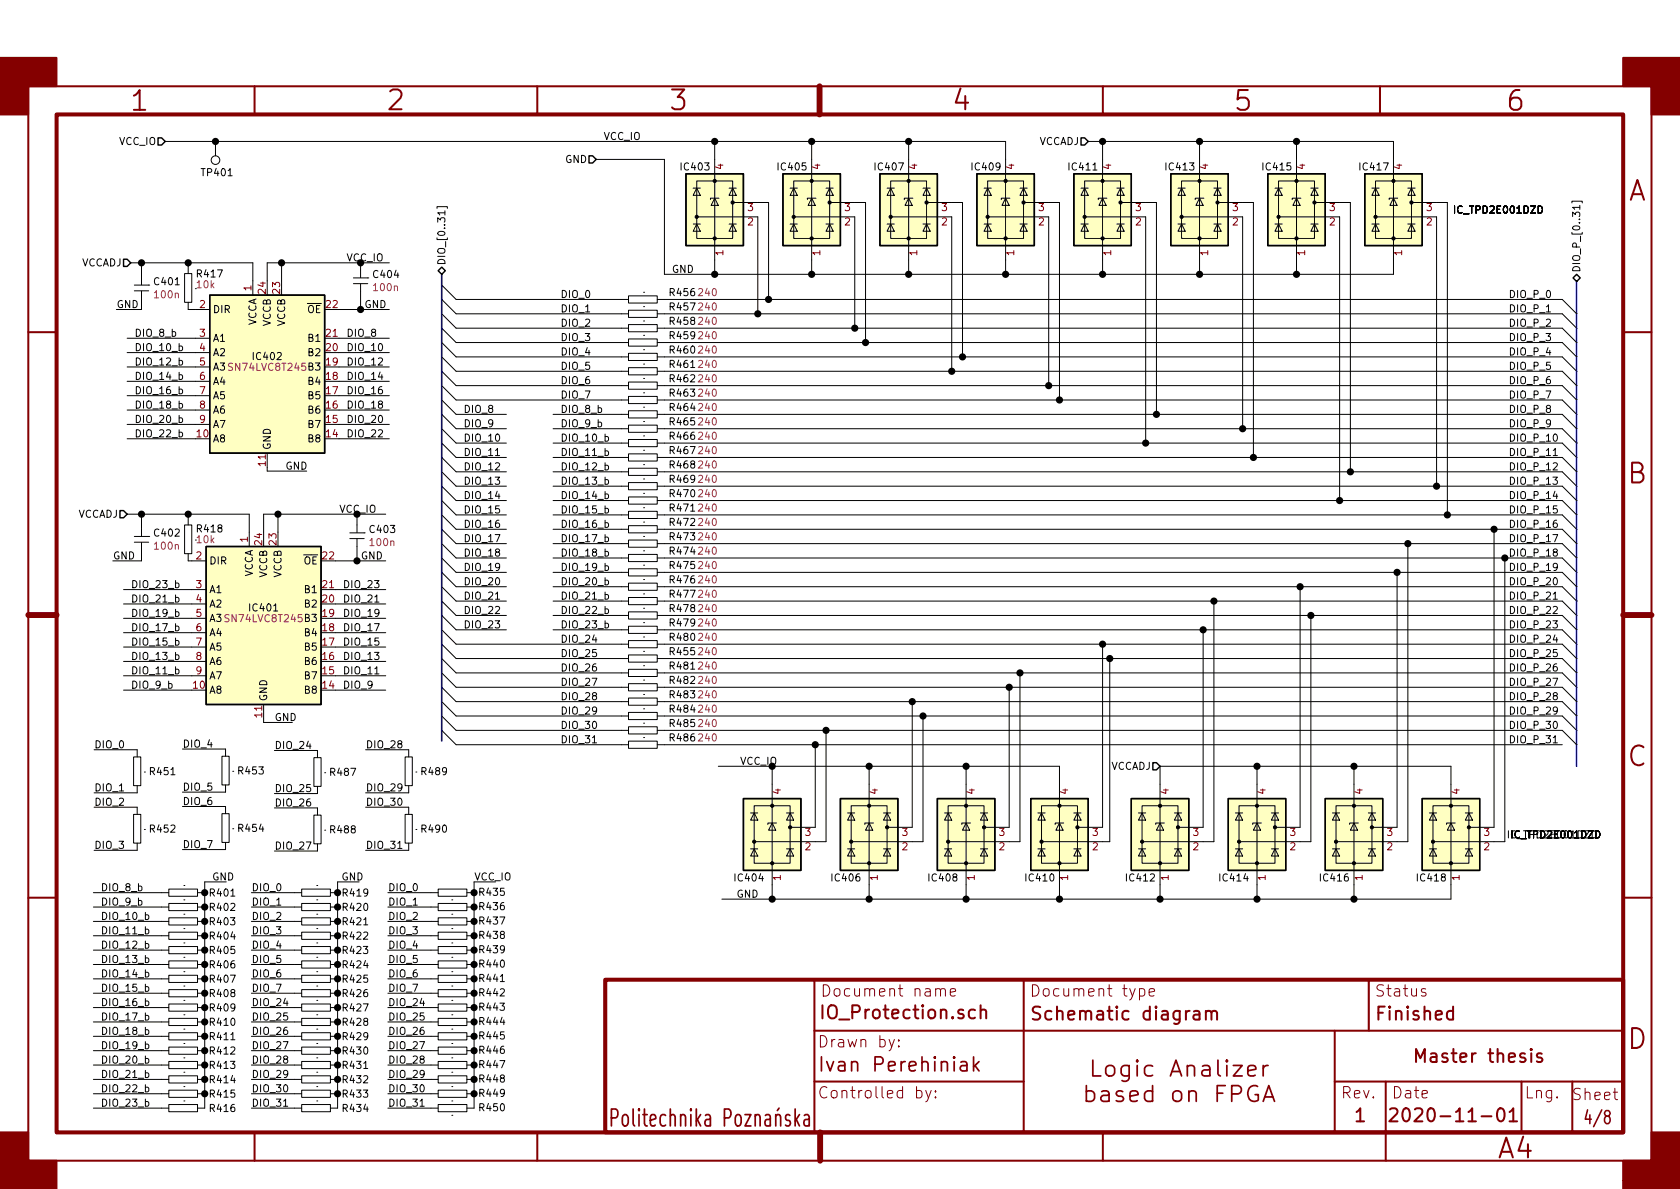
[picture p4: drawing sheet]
<svg xmlns="http://www.w3.org/2000/svg" width="297mm" height="210mm" viewBox="0 0 297 210" stroke-linecap="round" stroke-linejoin="round" font-family="sans-serif">
<defs><g id="words">
<g font-size="4.9" fill="#840000">
<text x="23.3" y="19.6">1</text>
<text x="68.7" y="19.5">2</text>
<text x="118.6" y="19.5">3</text>
<text x="168.7" y="19.5">4</text>
<text x="218.5" y="19.6">5</text>
<text x="266.6" y="19.6">6</text>
<text x="287.8" y="35.5">A</text>
<text x="287.8" y="85.5">B</text>
<text x="287.8" y="135.5">C</text>
<text x="287.8" y="185.5">D</text>
<text x="264.9" y="204.8">A4</text>
</g>
<text font-size="4.2" fill="#840000" x="107.5" y="199.3">Politechnika Poznaska</text>
<text font-size="3.5" fill="#840000" x="144.5" y="189.5">Ivan Perehiniak</text>
<g font-size="3.2" fill="#840000">
<text x="144.7" y="180.2">IO_Protection.sch</text>
<text x="182" y="180.4">Schematic diagram</text>
<text x="243" y="180.4">Finished</text>
<text x="248.8" y="198.4">2020-11-01</text>
<text x="280.8" y="198.8">4/8</text>
</g>
<g font-size="2.8" fill="#840000">
<text x="145" y="176.2">Document name</text>
<text x="182" y="176.2">Document type</text>
<text x="243" y="176.2">Status</text>
<text x="144.5" y="185.2">Drawn by:</text>
<text x="144.5" y="194.3">Controlled by:</text>
<text x="237" y="194.3">Rev.</text>
<text x="246" y="194.3">Date</text>
<text x="269.5" y="194.3">Lng.</text>
<text x="277.8" y="194.6">Sheet</text>
</g>
<g font-size="1.8">
<text x="21.1" y="25.6">VCC_IO</text>
<text x="99.9" y="28.8">GND</text>
<text x="106.7" y="24.8">VCC_IO</text>
<text x="183.6" y="25.6">VCCADJ</text>
<text x="35.8" y="31.2">TP401</text>
<text x="120.5" y="30.1">IC403</text>
<text x="137.7" y="30.1">IC405</text>
<text x="154.8" y="30.1">IC407</text>
<text x="172" y="30.1">IC409</text>
<text x="189.1" y="30.1">IC411</text>
<text x="206.2" y="30.1">IC413</text>
<text x="223.4" y="30.1">IC415</text>
<text x="240.5" y="30.1">IC417</text>
<text x="257.4" y="37.8">IC_TPD2E001DZD</text>
<text x="14.3" y="47.1">VCCADJ</text>
<text x="61.2" y="46.2">VCC_IO</text>
<text x="78.7" y="47" transform="rotate(-90 78.7 47)">DIO_[0..31]</text>
<text x="27.4" y="50.4">C401</text>
<text x="35" y="49.1">R417</text>
<text x="66.1" y="49.2">C404</text>
<text x="99.1" y="52.7">DIO_0</text>
<text x="118.5" y="52.4">R456</text>
<text x="118.7" y="48.3">GND</text>
<text x="266.7" y="52.7">DIO_P_0</text>
<text x="279.4" y="48.3" transform="rotate(-90 279.4 48.3)">DIO_P_[0..31]</text>
<text x="20.6" y="54.5">GND</text>
<text x="23.7" y="59.6">DIO_8_b</text>
<text x="37.6" y="55.4">DIR</text>
<text x="45.3" y="57.7" transform="rotate(-90 45.3 57.7)">VCCA</text>
<text x="47.9" y="57.7" transform="rotate(-90 47.9 57.7)">VCCB</text>
<text x="50.4" y="57.7" transform="rotate(-90 50.4 57.7)">VCCB</text>
<text x="54.3" y="55.4">OE</text>
<text x="61.2" y="59.6">DIO_8</text>
<text x="64.4" y="54.5">GND</text>
<text x="99.1" y="55.2">DIO_1</text>
<text x="99.1" y="57.8">DIO_2</text>
<text x="118.5" y="60">R459</text>
<text x="118.5" y="57.4">R458</text>
<text x="118.5" y="54.9">R457</text>
<text x="266.7" y="55.2">DIO_P_1</text>
<text x="266.7" y="57.8">DIO_P_2</text>
<text x="23.7" y="64.6">DIO_12_b</text>
<text x="23.7" y="62.1">DIO_10_b</text>
<text x="37.6" y="60.4">A1</text>
<text x="37.6" y="63">A2</text>
<text x="44.9" y="63.7">IC402</text>
<text x="54.6" y="63">B2</text>
<text x="54.6" y="60.4">B1</text>
<text x="61.2" y="62.1">DIO_10</text>
<text x="61.2" y="64.6">DIO_12</text>
<text x="99.1" y="60.3">DIO_3</text>
<text x="99.1" y="62.9">DIO_4</text>
<text x="99.1" y="65.4">DIO_5</text>
<text x="118.5" y="65.1">R461</text>
<text x="118.5" y="62.5">R460</text>
<text x="266.7" y="62.9">DIO_P_4</text>
<text x="266.7" y="60.3">DIO_P_3</text>
<text x="266.7" y="65.4">DIO_P_5</text>
<text x="23.7" y="69.7">DIO_16_b</text>
<text x="23.7" y="67.2">DIO_14_b</text>
<text x="37.6" y="68.1">A4</text>
<text x="37.6" y="70.6">A5</text>
<text x="54.6" y="70.6">B5</text>
<text x="54.6" y="68.1">B4</text>
<text x="61.2" y="69.7">DIO_16</text>
<text x="61.2" y="67.2">DIO_14</text>
<text x="99.1" y="67.9">DIO_6</text>
<text x="99.1" y="70.5">DIO_7</text>
<text x="118.5" y="67.6">R462</text>
<text x="118.5" y="70.1">R463</text>
<text x="266.7" y="67.9">DIO_P_6</text>
<text x="266.7" y="70.5">DIO_P_7</text>
<text x="23.7" y="72.3">DIO_18_b</text>
<text x="23.7" y="77.3">DIO_22_b</text>
<text x="23.7" y="74.8">DIO_20_b</text>
<text x="37.6" y="73.1">A6</text>
<text x="37.6" y="75.7">A7</text>
<text x="54.6" y="75.7">B7</text>
<text x="54.6" y="73.1">B6</text>
<text x="61.2" y="77.3">DIO_22</text>
<text x="61.2" y="72.3">DIO_18</text>
<text x="61.2" y="74.8">DIO_20</text>
<text x="81.9" y="73">DIO_8</text>
<text x="81.9" y="75.6">DIO_9</text>
<text x="99.1" y="75.6">DIO_9_b</text>
<text x="99.1" y="73">DIO_8_b</text>
<text x="118.5" y="77.8">R466</text>
<text x="118.5" y="75.2">R465</text>
<text x="118.5" y="72.7">R464</text>
<text x="266.7" y="73">DIO_P_8</text>
<text x="266.7" y="75.6">DIO_P_9</text>
<text x="37.6" y="78.2">A8</text>
<text x="47.9" y="79.6" transform="rotate(-90 47.9 79.6)">GND</text>
<text x="50.4" y="83.1">GND</text>
<text x="54.6" y="78.2">B8</text>
<text x="81.9" y="80.6">DIO_11</text>
<text x="81.9" y="83.2">DIO_12</text>
<text x="81.9" y="78.1">DIO_10</text>
<text x="99.1" y="78.1">DIO_10_b</text>
<text x="99.1" y="80.6">DIO_11_b</text>
<text x="99.1" y="83.2">DIO_12_b</text>
<text x="118.5" y="82.8">R468</text>
<text x="118.5" y="80.3">R467</text>
<text x="266.7" y="78.1">DIO_P_10</text>
<text x="266.7" y="80.6">DIO_P_11</text>
<text x="266.7" y="83.2">DIO_P_12</text>
<text x="81.9" y="88.3">DIO_14</text>
<text x="81.9" y="85.7">DIO_13</text>
<text x="99.1" y="85.7">DIO_13_b</text>
<text x="99.1" y="88.3">DIO_14_b</text>
<text x="118.5" y="87.9">R470</text>
<text x="118.5" y="85.4">R469</text>
<text x="266.7" y="85.7">DIO_P_13</text>
<text x="266.7" y="88.3">DIO_P_14</text>
<text x="13.7" y="91.6">VCCADJ</text>
<text x="27.4" y="94.9">C402</text>
<text x="35" y="94.2">R418</text>
<text x="59.9" y="90.7">VCC_IO</text>
<text x="65.5" y="94.3">C403</text>
<text x="81.9" y="90.8">DIO_15</text>
<text x="81.9" y="93.3">DIO_16</text>
<text x="81.9" y="95.9">DIO_17</text>
<text x="99.1" y="95.9">DIO_17_b</text>
<text x="99.1" y="90.8">DIO_15_b</text>
<text x="99.1" y="93.3">DIO_16_b</text>
<text x="118.5" y="95.5">R473</text>
<text x="118.5" y="93">R472</text>
<text x="118.5" y="90.5">R471</text>
<text x="266.7" y="95.9">DIO_P_17</text>
<text x="266.7" y="93.3">DIO_P_16</text>
<text x="266.7" y="90.8">DIO_P_15</text>
<text x="19.9" y="98.9">GND</text>
<text x="37" y="99.8">DIR</text>
<text x="53.7" y="99.8">OE</text>
<text x="63.8" y="98.9">GND</text>
<text x="81.9" y="98.4">DIO_18</text>
<text x="81.9" y="101">DIO_19</text>
<text x="99.1" y="98.4">DIO_18_b</text>
<text x="99.1" y="101">DIO_19_b</text>
<text x="118.5" y="100.6">R475</text>
<text x="118.5" y="98.1">R474</text>
<text x="266.7" y="101">DIO_P_19</text>
<text x="266.7" y="98.4">DIO_P_18</text>
<text x="23.1" y="104">DIO_23_b</text>
<text x="23.1" y="106.5">DIO_21_b</text>
<text x="37" y="104.9">A1</text>
<text x="37" y="107.4">A2</text>
<text x="44.7" y="102.2" transform="rotate(-90 44.7 102.2)">VCCA</text>
<text x="47.2" y="102.2" transform="rotate(-90 47.2 102.2)">VCCB</text>
<text x="49.8" y="102.2" transform="rotate(-90 49.8 102.2)">VCCB</text>
<text x="54" y="107.4">B2</text>
<text x="54" y="104.9">B1</text>
<text x="60.6" y="106.5">DIO_21</text>
<text x="60.6" y="104">DIO_23</text>
<text x="81.9" y="103.5">DIO_20</text>
<text x="81.9" y="106">DIO_21</text>
<text x="99.1" y="103.5">DIO_20_b</text>
<text x="99.1" y="106">DIO_21_b</text>
<text x="118.5" y="103.2">R476</text>
<text x="118.5" y="105.7">R477</text>
<text x="266.7" y="103.5">DIO_P_20</text>
<text x="266.7" y="106">DIO_P_21</text>
<text x="23.1" y="109.1">DIO_19_b</text>
<text x="23.1" y="111.6">DIO_17_b</text>
<text x="37" y="112.5">A4</text>
<text x="44.2" y="108.1">IC401</text>
<text x="54" y="112.5">B4</text>
<text x="60.6" y="111.6">DIO_17</text>
<text x="60.6" y="109.1">DIO_19</text>
<text x="81.9" y="108.6">DIO_22</text>
<text x="81.9" y="111.1">DIO_23</text>
<text x="99.1" y="108.6">DIO_22_b</text>
<text x="99.1" y="111.1">DIO_23_b</text>
<text x="99.1" y="113.7">DIO_24</text>
<text x="118.5" y="113.3">R480</text>
<text x="118.5" y="110.8">R479</text>
<text x="118.5" y="108.2">R478</text>
<text x="266.7" y="108.6">DIO_P_22</text>
<text x="266.7" y="111.1">DIO_P_23</text>
<text x="266.7" y="113.7">DIO_P_24</text>
<text x="23.1" y="114.2">DIO_15_b</text>
<text x="23.1" y="119.2">DIO_11_b</text>
<text x="23.1" y="116.7">DIO_13_b</text>
<text x="37" y="115.1">A5</text>
<text x="37" y="117.6">A6</text>
<text x="54" y="117.6">B6</text>
<text x="54" y="115.1">B5</text>
<text x="60.6" y="119.2">DIO_11</text>
<text x="60.6" y="116.7">DIO_13</text>
<text x="60.6" y="114.2">DIO_15</text>
<text x="99.1" y="118.7">DIO_26</text>
<text x="99.1" y="116.2">DIO_25</text>
<text x="118.5" y="118.4">R481</text>
<text x="118.5" y="115.9">R455</text>
<text x="266.7" y="116.2">DIO_P_25</text>
<text x="266.7" y="118.7">DIO_P_26</text>
<text x="23.1" y="121.8">DIO_9_b</text>
<text x="37" y="122.7">A8</text>
<text x="37" y="120.1">A7</text>
<text x="47.2" y="124.1" transform="rotate(-90 47.2 124.1)">GND</text>
<text x="54" y="122.7">B8</text>
<text x="54" y="120.1">B7</text>
<text x="60.6" y="121.8">DIO_9</text>
<text x="99.1" y="123.8">DIO_28</text>
<text x="99.1" y="121.3">DIO_27</text>
<text x="118.5" y="123.5">R483</text>
<text x="118.5" y="120.9">R482</text>
<text x="266.7" y="123.8">DIO_P_28</text>
<text x="266.7" y="121.3">DIO_P_27</text>
<text x="48.5" y="127.5">GND</text>
<text x="99.1" y="131.4">DIO_31</text>
<text x="99.1" y="128.9">DIO_30</text>
<text x="99.1" y="126.4">DIO_29</text>
<text x="118.5" y="131.1">R486</text>
<text x="118.5" y="128.6">R485</text>
<text x="118.5" y="126">R484</text>
<text x="266.7" y="126.4">DIO_P_29</text>
<text x="266.7" y="128.9">DIO_P_30</text>
<text x="266.7" y="131.4">DIO_P_31</text>
<text x="16.6" y="132.3">DIO_0</text>
<text x="26.6" y="137.1">R451</text>
<text x="32.3" y="132.2">DIO_4</text>
<text x="42.3" y="137">R453</text>
<text x="48.5" y="132.5">DIO_24</text>
<text x="58.5" y="137.2">R487</text>
<text x="64.6" y="132.3">DIO_28</text>
<text x="74.7" y="137.1">R489</text>
<text x="130.8" y="135.2">VCC_IO</text>
<text x="196.3" y="136.1">VCCADJ</text>
<text x="16.6" y="142.5">DIO_2</text>
<text x="16.6" y="139.9">DIO_1</text>
<text x="32.3" y="142.4">DIO_6</text>
<text x="32.3" y="139.8">DIO_5</text>
<text x="48.5" y="142.6">DIO_26</text>
<text x="48.5" y="140.1">DIO_25</text>
<text x="64.6" y="139.9">DIO_29</text>
<text x="64.6" y="142.5">DIO_30</text>
<text x="26.6" y="147.2">R452</text>
<text x="32.3" y="150">DIO_7</text>
<text x="42.3" y="147.1">R454</text>
<text x="58.5" y="147.4">R488</text>
<text x="74.7" y="147.2">R490</text>
<text x="266.9" y="148.3">IC_TPD2E001DZD</text>
<text x="16.6" y="150.1">DIO_3</text>
<text x="37.5" y="155.7">GND</text>
<text x="48.5" y="150.2">DIO_27</text>
<text x="60.3" y="155.7">GND</text>
<text x="64.6" y="150.1">DIO_31</text>
<text x="83.8" y="155.7">VCC_IO</text>
<text x="130" y="155.9">IC404</text>
<text x="147.2" y="155.9">IC406</text>
<text x="164.3" y="155.9">IC408</text>
<text x="181.5" y="155.9">IC410</text>
<text x="199.3" y="155.9">IC412</text>
<text x="215.8" y="155.9">IC414</text>
<text x="233.6" y="155.9">IC416</text>
<text x="250.7" y="155.9">IC418</text>
<text x="17.8" y="157.6">DIO_8_b</text>
<text x="17.8" y="160.1">DIO_9_b</text>
<text x="37.2" y="161.1">R402</text>
<text x="37.2" y="158.5">R401</text>
<text x="44.4" y="157.6">DIO_0</text>
<text x="44.4" y="160.1">DIO_1</text>
<text x="60.7" y="158.5">R419</text>
<text x="60.7" y="161.1">R420</text>
<text x="68.6" y="157.6">DIO_0</text>
<text x="68.6" y="160.1">DIO_1</text>
<text x="84.9" y="161">R436</text>
<text x="84.9" y="158.4">R435</text>
<text x="130.2" y="158.7">GND</text>
<text x="17.8" y="162.7">DIO_10_b</text>
<text x="17.8" y="165.2">DIO_11_b</text>
<text x="17.8" y="167.8">DIO_12_b</text>
<text x="37.2" y="166.2">R404</text>
<text x="37.2" y="163.6">R403</text>
<text x="44.4" y="162.7">DIO_2</text>
<text x="44.4" y="165.2">DIO_3</text>
<text x="44.4" y="167.8">DIO_4</text>
<text x="60.7" y="166.2">R422</text>
<text x="60.7" y="163.6">R421</text>
<text x="68.6" y="162.7">DIO_2</text>
<text x="68.6" y="165.2">DIO_3</text>
<text x="68.6" y="167.8">DIO_4</text>
<text x="84.9" y="166">R438</text>
<text x="84.9" y="163.5">R437</text>
<text x="17.8" y="170.3">DIO_13_b</text>
<text x="17.8" y="172.8">DIO_14_b</text>
<text x="37.2" y="173.8">R407</text>
<text x="37.2" y="171.2">R406</text>
<text x="37.2" y="168.7">R405</text>
<text x="44.4" y="172.8">DIO_6</text>
<text x="44.4" y="170.3">DIO_5</text>
<text x="60.7" y="173.8">R425</text>
<text x="60.7" y="171.2">R424</text>
<text x="60.7" y="168.7">R423</text>
<text x="68.6" y="172.8">DIO_6</text>
<text x="68.6" y="170.3">DIO_5</text>
<text x="84.9" y="173.7">R441</text>
<text x="84.9" y="171.1">R440</text>
<text x="84.9" y="168.6">R439</text>
<text x="17.8" y="175.4">DIO_15_b</text>
<text x="17.8" y="177.9">DIO_16_b</text>
<text x="37.2" y="178.9">R409</text>
<text x="37.2" y="176.3">R408</text>
<text x="44.4" y="177.9">DIO_24</text>
<text x="44.4" y="175.4">DIO_7</text>
<text x="60.7" y="178.9">R427</text>
<text x="60.7" y="176.3">R426</text>
<text x="68.6" y="175.4">DIO_7</text>
<text x="68.6" y="177.9">DIO_24</text>
<text x="84.9" y="176.2">R442</text>
<text x="84.9" y="178.7">R443</text>
<text x="17.8" y="183">DIO_18_b</text>
<text x="17.8" y="185.5">DIO_19_b</text>
<text x="17.8" y="180.5">DIO_17_b</text>
<text x="37.2" y="183.9">R411</text>
<text x="37.2" y="181.4">R410</text>
<text x="44.4" y="185.5">DIO_27</text>
<text x="44.4" y="183">DIO_26</text>
<text x="44.4" y="180.5">DIO_25</text>
<text x="60.7" y="183.9">R429</text>
<text x="60.7" y="181.4">R428</text>
<text x="68.6" y="185.5">DIO_27</text>
<text x="68.6" y="180.5">DIO_25</text>
<text x="68.6" y="183">DIO_26</text>
<text x="84.9" y="183.8">R445</text>
<text x="84.9" y="181.3">R444</text>
<text x="17.8" y="190.6">DIO_21_b</text>
<text x="17.8" y="188.1">DIO_20_b</text>
<text x="37.2" y="186.5">R412</text>
<text x="37.2" y="189">R413</text>
<text x="37.2" y="191.6">R414</text>
<text x="44.4" y="190.6">DIO_29</text>
<text x="44.4" y="188.1">DIO_28</text>
<text x="60.7" y="189">R431</text>
<text x="60.7" y="186.5">R430</text>
<text x="60.7" y="191.6">R432</text>
<text x="68.6" y="188.1">DIO_28</text>
<text x="68.6" y="190.6">DIO_29</text>
<text x="84.9" y="191.4">R448</text>
<text x="84.9" y="188.9">R447</text>
<text x="84.9" y="186.4">R446</text>
<text x="17.8" y="195.7">DIO_23_b</text>
<text x="17.8" y="193.2">DIO_22_b</text>
<text x="37.2" y="194.1">R415</text>
<text x="37.2" y="196.6">R416</text>
<text x="44.4" y="193.2">DIO_30</text>
<text x="44.4" y="195.7">DIO_31</text>
<text x="60.7" y="196.6">R434</text>
<text x="60.7" y="194.1">R433</text>
<text x="68.6" y="195.7">DIO_31</text>
<text x="68.6" y="193.2">DIO_30</text>
<text x="84.9" y="196.5">R450</text>
<text x="84.9" y="194">R449</text>
</g>
<g font-size="1.8" fill="#840000">
<text x="127.9" y="29.9" transform="rotate(-90 127.9 29.9)">4</text>
<text x="145" y="29.9" transform="rotate(-90 145 29.9)">4</text>
<text x="162.2" y="29.9" transform="rotate(-90 162.2 29.9)">4</text>
<text x="179.3" y="29.9" transform="rotate(-90 179.3 29.9)">4</text>
<text x="196.5" y="29.9" transform="rotate(-90 196.5 29.9)">4</text>
<text x="213.6" y="29.9" transform="rotate(-90 213.6 29.9)">4</text>
<text x="230.8" y="29.9" transform="rotate(-90 230.8 29.9)">4</text>
<text x="247.9" y="29.9" transform="rotate(-90 247.9 29.9)">4</text>
<text x="132.2" y="39.9">2</text>
<text x="132.2" y="37.3">3</text>
<text x="149.4" y="39.9">2</text>
<text x="149.4" y="37.3">3</text>
<text x="166.5" y="39.9">2</text>
<text x="166.5" y="37.3">3</text>
<text x="183.7" y="39.9">2</text>
<text x="183.7" y="37.3">3</text>
<text x="200.8" y="39.9">2</text>
<text x="200.8" y="37.3">3</text>
<text x="218" y="39.9">2</text>
<text x="218" y="37.3">3</text>
<text x="235.1" y="39.9">2</text>
<text x="235.1" y="37.3">3</text>
<text x="252.2" y="39.9">2</text>
<text x="252.2" y="37.3">3</text>
<text x="127.9" y="45.2" transform="rotate(-90 127.9 45.2)">1</text>
<text x="145" y="45.2" transform="rotate(-90 145 45.2)">1</text>
<text x="162.2" y="45.2" transform="rotate(-90 162.2 45.2)">1</text>
<text x="179.3" y="45.2" transform="rotate(-90 179.3 45.2)">1</text>
<text x="196.5" y="45.2" transform="rotate(-90 196.5 45.2)">1</text>
<text x="213.6" y="45.2" transform="rotate(-90 213.6 45.2)">1</text>
<text x="230.8" y="45.2" transform="rotate(-90 230.8 45.2)">1</text>
<text x="247.9" y="45.2" transform="rotate(-90 247.9 45.2)">1</text>
<text x="44.4" y="51.4" transform="rotate(-90 44.4 51.4)">1</text>
<text x="47" y="51.9" transform="rotate(-90 47 51.9)">24</text>
<text x="49.5" y="51.9" transform="rotate(-90 49.5 51.9)">23</text>
<text x="35.3" y="54.5">2</text>
<text x="35.3" y="59.6">3</text>
<text x="57.7" y="59.6">21</text>
<text x="57.7" y="54.5">22</text>
<text x="35.3" y="62.1">4</text>
<text x="35.3" y="64.6">5</text>
<text x="57.7" y="64.6">19</text>
<text x="57.7" y="62.1">20</text>
<text x="35.3" y="67.2">6</text>
<text x="35.3" y="69.7">7</text>
<text x="57.7" y="69.7">17</text>
<text x="57.7" y="67.2">18</text>
<text x="34.8" y="77.3">10</text>
<text x="35.3" y="72.3">8</text>
<text x="35.3" y="74.8">9</text>
<text x="57.7" y="77.3">14</text>
<text x="57.7" y="74.8">15</text>
<text x="57.7" y="72.3">16</text>
<text x="47" y="82.4" transform="rotate(-90 47 82.4)">11</text>
<text x="43.8" y="95.9" transform="rotate(-90 43.8 95.9)">1</text>
<text x="34.7" y="98.9">2</text>
<text x="46.4" y="96.3" transform="rotate(-90 46.4 96.3)">24</text>
<text x="48.9" y="96.3" transform="rotate(-90 48.9 96.3)">23</text>
<text x="57.1" y="98.9">22</text>
<text x="34.7" y="104">3</text>
<text x="34.7" y="106.5">4</text>
<text x="57.1" y="106.5">20</text>
<text x="57.1" y="104">21</text>
<text x="34.7" y="109.1">5</text>
<text x="34.7" y="111.6">6</text>
<text x="57.1" y="111.6">18</text>
<text x="57.1" y="109.1">19</text>
<text x="34.7" y="114.2">7</text>
<text x="34.7" y="116.7">8</text>
<text x="34.7" y="119.2">9</text>
<text x="57.1" y="119.2">15</text>
<text x="57.1" y="116.7">16</text>
<text x="57.1" y="114.2">17</text>
<text x="34.2" y="121.8">10</text>
<text x="57.1" y="121.8">14</text>
<text x="46.4" y="126.8" transform="rotate(-90 46.4 126.8)">11</text>
<text x="138" y="140.4" transform="rotate(-90 138 140.4)">4</text>
<text x="155.2" y="140.4" transform="rotate(-90 155.2 140.4)">4</text>
<text x="172.3" y="140.4" transform="rotate(-90 172.3 140.4)">4</text>
<text x="188.8" y="140.4" transform="rotate(-90 188.8 140.4)">4</text>
<text x="206.6" y="140.4" transform="rotate(-90 206.6 140.4)">4</text>
<text x="223.8" y="140.4" transform="rotate(-90 223.8 140.4)">4</text>
<text x="240.9" y="140.4" transform="rotate(-90 240.9 140.4)">4</text>
<text x="258.1" y="140.4" transform="rotate(-90 258.1 140.4)">4</text>
<text x="142.4" y="147.8">3</text>
<text x="159.5" y="147.8">3</text>
<text x="176.7" y="147.8">3</text>
<text x="193.2" y="147.8">3</text>
<text x="211" y="147.8">3</text>
<text x="228.1" y="147.8">3</text>
<text x="245.3" y="147.8">3</text>
<text x="262.4" y="147.8">3</text>
<text x="138" y="155.7" transform="rotate(-90 138 155.7)">1</text>
<text x="142.4" y="150.4">2</text>
<text x="155.2" y="155.7" transform="rotate(-90 155.2 155.7)">1</text>
<text x="159.5" y="150.4">2</text>
<text x="172.3" y="155.7" transform="rotate(-90 172.3 155.7)">1</text>
<text x="176.7" y="150.4">2</text>
<text x="188.8" y="155.7" transform="rotate(-90 188.8 155.7)">1</text>
<text x="193.2" y="150.4">2</text>
<text x="206.6" y="155.7" transform="rotate(-90 206.6 155.7)">1</text>
<text x="211" y="150.4">2</text>
<text x="223.8" y="155.7" transform="rotate(-90 223.8 155.7)">1</text>
<text x="228.1" y="150.4">2</text>
<text x="240.9" y="155.7" transform="rotate(-90 240.9 155.7)">1</text>
<text x="245.3" y="150.4">2</text>
<text x="258.1" y="155.7" transform="rotate(-90 258.1 155.7)">1</text>
<text x="262.4" y="150.4">2</text>
</g>
<g font-size="1.8" fill="#840084">
<text x="27.5" y="52.8">100n</text>
<text x="34.9" y="51">10k</text>
<text x="66.2" y="51.5">100n</text>
<text x="123.6" y="52.4">240</text>
<text x="123.6" y="60">240</text>
<text x="123.6" y="57.4">240</text>
<text x="123.6" y="54.9">240</text>
<text x="37.6" y="65.5">A3 SN74LVC8T245 B3</text>
<text x="123.6" y="65.1">240</text>
<text x="123.6" y="62.5">240</text>
<text x="123.6" y="67.6">240</text>
<text x="123.6" y="70.1">240</text>
<text x="123.6" y="77.8">240</text>
<text x="123.6" y="75.2">240</text>
<text x="123.6" y="72.7">240</text>
<text x="123.6" y="82.8">240</text>
<text x="123.6" y="80.3">240</text>
<text x="123.6" y="87.9">240</text>
<text x="123.6" y="85.4">240</text>
<text x="123.6" y="95.5">240</text>
<text x="123.6" y="93">240</text>
<text x="123.6" y="90.5">240</text>
<text x="27.5" y="97.2">100n</text>
<text x="34.9" y="96.1">10k</text>
<text x="65.6" y="96.6">100n</text>
<text x="123.6" y="100.6">240</text>
<text x="123.6" y="98.1">240</text>
<text x="123.6" y="103.2">240</text>
<text x="123.6" y="105.7">240</text>
<text x="37" y="110">A3 SN74LVC8T245 B3</text>
<text x="123.6" y="113.3">240</text>
<text x="123.6" y="110.8">240</text>
<text x="123.6" y="108.2">240</text>
<text x="123.6" y="118.4">240</text>
<text x="123.6" y="115.9">240</text>
<text x="123.6" y="123.5">240</text>
<text x="123.6" y="120.9">240</text>
<text x="123.6" y="131.1">240</text>
<text x="123.6" y="128.6">240</text>
<text x="123.6" y="126">240</text>
</g>
</g></defs>
<g fill="none" stroke="#840000" stroke-width=".36">
<path d="M5 15.3h287v190h-287zM45 15.3v4.9M95 15.3v4.9M145 15.3v4.9M195 15.3v4.9M244 15.3v4.9M5 58.7h5M287 58.7h5M5 108.8h5M287 108.8h5M5 158.7h5M287 158.7h5"/>
<path d="M144 173.2v27M172.4 178.6l-.7-.1-.2 .1-.2 .4v.6l.2 .4 .2 .1 .7-.1M173.4 178.8a.57 .57 0 0 1 1 .1v1.2M173.4 177.8v2.3M181 173.2v27M211.1 178.9l.2-.1 .7 .1 .1 1.4M212.1 179.3l-.8 .1a.46 .46 0 0 0-.3 .5 .46 .46 0 0 0 .3 .4h.6l.2-.1M213.2 179a.57 .57 0 0 1 1 .1v1.2M213.2 178.8v1.5M214.2 179.1l.1-.2 .2-.1 .6 .1 .1 .2v1.2M242 173.2v9.1M256.9 178.9l-.6-.1-.5 .4 .1 .9 .4 .2 .6-.1"/>
<path d="M256.9 178v2.3M144 182.3h143M144 191.3h37M236 191.3h51M236 182.3v17.9M239.9 196.6l.6-.6v2.3M239.9 198.3h1.3M245 191.3v14M245.8 196.2l.3-.2h.5a.61 .61 0 0 1 .4 1l-1.4 1.3h1.5M250.4 187.8v-2.3l.7 1.6 .8-1.6v2.3M253 186.4l.2-.1 .7 .1 .1 1.4M254 186.8l-.8 .1a.46 .46 0 0 0-.3 .5 .46 .46 0 0 0 .3 .4l.8-.1"/>
<path d="M255.9 186.4l-.6-.1-.2 .1-.1 .2 .1 .3 .8 .2 .1 .2-.1 .4-.2 .1-.7-.1M256.6 186.3h.9M257 185.5v2l.1 .2 .4 .1M258.2 187l1.1-.2-.1-.4-.7-.1-.2 .1-.1 .2 .1 1.1 .2 .1 .7-.1M260.3 186.3v1.5M260.9 186.3a.59 .59 0 0 0-.6 .4M263.1 186.3h.9M263.5 185.5v2l.1 .2 .4 .1M264.8 186.5a.57 .57 0 0 1 1 .1v1.2M264.8 185.5v2.3M264.9 196.2a.56 .56 0 0 1 .6-.2 .56 .56 0 0 1 .4 .4 1.37 1.37 0 0 1-.4 1.9 .64 .64 0 0 1-.7-.5 1.96 1.96 0 0 1 .1-1.6zM266.8 187l1.1-.2-.1-.4-.7-.1-.2 .1-.1 .2 .1 1.1 .2 .1 .7-.1"/>
<path d="M266.9 196.6l.7-.6v2.3M266.9 198.3h1.3M269 191.3v8.9M269.6 186.4l-.5-.1-.2 .1-.1 .2 .1 .3 .7 .2 .1 .2-.1 .4-.2 .1-.6-.1M270.7 185.5l-.1 .1 .1 .1 .1-.1-.1-.1v.2M270.7 186.3v1.5M272.6 186.4l-.5-.1-.3 .1-.1 .2 .1 .3 .8 .2 .1 .2-.1 .4-.2 .1-.7-.1M278 191.3v8.9M45 200.2v5.1M95 200.2v5.1M145 200.2v5.1M195 200.2v5.1"/>
<path d="M287 208.8h5"/>
</g>
<path d="M10 20.2h277v180h-277zM107 173.2h180v27h-180z" fill="none" stroke="#840000" stroke-width=".71"/>
<path d="M144.9 15.3v4.9M5 108.8h5M287 108.8h5M145 200.2v5.1" fill="none" stroke="#840000" stroke-width="1"/>
<g fill="#840000" stroke="#840000" stroke-width=".36">
<path d="M0 10.2h10v5h-5v5h-5z"/>
<path d="M0 200.2h5v5.1h5v4.9h-10z"/>
<path d="M287 10.2h10v10h-5v-5h-5z"/>
<path d="M287 205.3h5v-5.1h5v10.1h-10z"/>
</g>
<g fill="none" stroke="#840000" stroke-width=".3">
<path d="M137.2 197.4l.2-.3h.3l.2 .2 .1 1.8M137.2 197.1v2M137.7 196l-.3 .4M139.6 197.3l-.4-.2a.54 .54 0 0 0-.3 .6 .54 .54 0 0 0 .5 .4 .55 .55 0 0 1 .4 .5 .55 .55 0 0 1-.4 .5h-.3l-.2-.1M140.6 196.1v3M140.8 198l.6 1.1M141.4 197.1l-.8 1.1M142.2 197.3l.2-.2h.4l.2 .2 .1 1.8M143.1 197.8l-.2 .2h-.5a.7 .7 0 0 0 0 1.1h.5l.2-.1M169.9 187.8l.2-.1 .7 .1 .2 .3v1.3M171 188.3l-.9 .1a.48 .48 0 0 0-.3 .5 .48 .48 0 0 0 .3 .5l.9-.2M172.1 186.9v2.5"/>
<path d="M172.4 188.4l.7 1M173.1 187.7l-1 1M192.1 193a.97 .97 0 0 1 1.4 .4v.8l-.1 .3a1.04 1.04 0 0 1-1.3 .1M192.1 192v2.8M193.2 187.5v2.8h1.4M194.8 193l.3-.1 .8 .1 .2 .3v1.5M195.7 188.7a.84 .84 0 0 1 1.4 .2v.8a.83 .83 0 0 1-.8 .6 .83 .83 0 0 1-.8-.6v-.8zM196.1 193.6l-1 .1a.55 .55 0 0 0-.3 .9l.3 .2 1-.2M198.5 193l-.7-.1-.3 .1-.1 .3 .1 .4 1 .3 .2 .2-.2 .4-.3 .2-.8-.2M199.6 188.4v2.3a.81 .81 0 0 1-1.2 .4M199.6 188.5l-.8-.1-.3 .1-.3 .4v.8l.3 .4 .3 .2 .8-.2M199.8 193.8l1.4-.2-.1-.6-.9-.1-.3 .1-.1 .3v1.1l.1 .2 .3 .2 .9-.2"/>
<path d="M201.1 187.5l-.2 .1 .2 .2 .1-.2-.1-.1v.3M201.1 188.4v1.9M203.8 188.5l-.9-.1-.3 .1-.2 .4v.8l.2 .4 .3 .2 .9-.2M203.8 193l-.9-.1-.3 .1-.2 .4v.8l.2 .4 .3 .2 .9-.2M203.8 192v2.8M206.9 190.3l1-2.8 1 2.8M207.2 189.5h1.4M207.5 193.2a.84 .84 0 0 1 1.4 .2v.8a.81 .81 0 0 1-.8 .6 .81 .81 0 0 1-.7-.6v-.8zM209.9 188.7a.77 .77 0 0 1 1.3 .1v1.5M209.9 188.4v1.9M210.2 193.2a.79 .79 0 0 1 1.3 .1v1.5M210.2 192.9v1.9"/>
<path d="M212.6 188.5l.3-.1 .9 .1 .1 .3v1.5M213.9 189.1l-.3 .1h-.7a.57 .57 0 0 0-.3 .9l.3 .2h.7l.3-.2M215.2 193.3h1M215.3 187.5v2.4l.2 .2 .3 .2M216.6 192h-1.4v2.8M216.9 187.5l-.1 .1 .1 .2 .2-.2-.2-.1v.3M216.9 188.4v1.9M217.8 193.4h1.1a.76 .76 0 0 0 .6-.7 .76 .76 0 0 0-.6-.7h-1.1v2.8M218.1 188.4h1.5l-1.5 1.9h1.5M220.6 189.4l1.4-.3-.1-.6-.8-.1-.3 .1-.2 .3v1.1l.2 .2 .3 .2 .8-.2M222.4 192.1a1.22 1.22 0 0 0-1.4 .2 1.22 1.22 0 0 0-.4 1.3 1.13 1.13 0 0 0 .6 1.1 1.13 1.13 0 0 0 1.3-.2v-.9h-.6M223.3 194.8l1-2.8 1 2.8"/>
<path d="M223.3 188.4v1.9M223.6 194h1.4M224.2 188.4a.74 .74 0 0 0-.9 .5"/>
</g>
<g fill="none" stroke="#840000" stroke-width=".18">
<path d="M166.3 175.1l.3-.3 .5 .1 .1 1.2M168 175.5l1-.2-.1-.4-.6-.1-.3 .3 .1 .9 .2 .1 .6-.1M201.5 174.9a.71 .71 0 0 1 .8 .1v1a.67 .67 0 0 1-.8 0M203.2 175.5l.9-.2-.1-.4-.5-.1-.3 .3 .1 .9 .2 .1 .5-.1M252.1 174.9a.49 .49 0 0 0-.8 .2l.1 .3 .5 .1 .2 .3v.2l-.2 .1-.6-.1M158.1 183.8l-.6 1.8-.3 .2M158.9 185h.1l-.1 .1v-.1v.1M158.9 183.9l.1 .1-.1 .1v-.2v.2M162.1 192.9a.68 .68 0 0 1 .8 .1l.1 .2-.1 .8-.3 .2-.5-.1M163.7 192.8l.5 1.4M164.6 192.8l-.6 1.8-.3 .2M165.4 194l.1 .1-.1 .1-.1-.1 .1-.1v.2"/>
<path d="M165.4 192.9l.1 .1-.1 .1-.1-.1 .1-.1v.2"/>
</g>
<g fill="none" stroke="#000" stroke-width=".18">
<path d="M29.2 25h148.6v23.5M38.1 25v2.6M77.3 36.8v-.3h1.8v.3M78.7 37.3v.7M122.6 39.6h1.2M122.6 33.3h1.2M123.2 32h6.3v10.2h-6.3zM123.2 39.6l.6 1.3h-1.2zM123.2 33.3l.6 1.2h-1.2zM123.2 38.3h10.8v17.2M126.4 35l.6 1.3h-1.3zM126.4 25v23.5"/>
<path d="M127.1 35h-1.5v.3M128.9 39.6h1.3M128.9 33.3h1.3M129.5 35.8h6.4v17.2M129.5 39.6l.7 1.3h-1.3zM129.5 33.3l.7 1.2h-1.3zM139.7 39.6h1.3M139.7 33.3h1.3M140.3 32h6.4v10.2h-6.4zM140.3 39.6l.7 1.3h-1.3zM140.3 33.3l.7 1.2h-1.3zM140.3 38.3h10.8v19.7"/>
<path d="M143.5 35l.6 1.3h-1.2zM143.5 25v23.5M144.3 35h-1.6v.3M146 39.6h1.3M146 33.3h1.3M146.7 35.8h6.3v24.8M146.7 39.6l.6 1.3h-1.3zM146.7 33.3l.6 1.2h-1.3zM156.8 39.6h1.3M156.8 33.3h1.3M157.5 32h6.3v10.2h-6.3zM157.5 39.6l.6 1.3h-1.3z"/>
<path d="M157.5 33.3l.6 1.2h-1.3zM157.5 38.3h10.8v27.4M160.7 35l.6 1.3h-1.3zM160.7 25v23.5M161.4 35h-1.5v.3M163.2 39.6h1.3M163.2 33.3h1.3M163.8 35.8h6.4v27.3M163.8 39.6l.7 1.3h-1.3zM163.8 33.3l.7 1.2h-1.3zM174 39.6h1.3M174 33.3h1.3"/>
<path d="M174.6 32h6.4v10.2h-6.4zM174.6 39.6l.7 1.3h-1.3zM174.6 33.3l.7 1.2h-1.3zM174.6 38.3h10.8v29.9M177.8 35l.6 1.3h-1.2zM178.6 35h-1.6v.3M180.3 39.6h1.3M180.3 33.3h1.3M181 35.8h6.3v34.9M181 39.6l.6 1.3h-1.3zM181 33.3l.6 1.2h-1.3zM191.1 39.6h1.3"/>
<path d="M191.1 33.3h1.3M191.8 32h6.3v10.2h-6.3zM191.8 39.6l.6 1.3h-1.3zM191.8 33.3l.6 1.2h-1.3zM191.8 38.3h10.8v40.1M192.4 25h54v23.5h-128.9v-20.3h-12.1M194.9 35l.7 1.3h-1.3zM194.9 25v23.5M195.7 35h-1.5v.3M197.5 39.6h1.3M197.5 33.3h1.3M198.1 35.8h6.4v37.5"/>
<path d="M198.1 39.6l.7 1.3h-1.3zM198.1 33.3l.7 1.2h-1.3zM208.3 39.6h1.2M208.3 33.3h1.2M208.9 32h6.4v10.2h-6.4zM208.9 39.6l.6 1.3h-1.2zM208.9 33.3l.6 1.2h-1.2zM208.9 38.3h10.8v37.5M212.1 35l.6 1.3h-1.2zM212.1 25v23.5M212.9 35h-1.6v.3M214.6 39.6h1.3"/>
<path d="M214.6 33.3h1.3M215.3 35.8h6.3v45.1M215.3 39.6l.6 1.3h-1.3zM215.3 33.3l.6 1.2h-1.3zM225.4 39.6h1.3M225.4 33.3h1.3M226.1 32h6.3v10.2h-6.3zM226.1 39.6l.6 1.3h-1.3zM226.1 33.3l.6 1.2h-1.3zM226.1 38.3h10.8v50.2M229.2 35l.7 1.3h-1.3zM229.2 25v23.5"/>
<path d="M230 35h-1.5v.3M231.8 39.6h1.2M231.8 33.3h1.2M232.4 35.8h6.4v47.6M232.4 39.6l.6 1.3h-1.2zM232.4 33.3l.6 1.2h-1.2zM242.6 39.6h1.2M242.6 33.3h1.2M243.2 32h6.4v10.2h-6.4zM243.2 39.6l.6 1.3h-1.2zM243.2 33.3l.6 1.2h-1.2zM243.2 38.3h10.8v47.7"/>
<path d="M246.4 35l.6 1.3h-1.3zM247.1 35h-1.5v.3M248.9 39.6h1.3M248.9 33.3h1.3M249.6 35.8h6.3v55.3M249.6 39.6l.6 1.3h-1.3zM249.6 33.3l.6 1.2h-1.3zM277.9 35.9v-.3h1.9v.3M279.3 36.3v.7M20.6 54.7h4.4M22.5 59.8h14.6M23.1 46.5h21.6v5.7"/>
<path d="M23.7 50.4h2.6M23.7 51.4h2.6M25 46.5v3.9M25 51.5v1.3M26.3 50.4h.1M32.6 48.4h1.3v5.1h-1.3zM33.3 46.5v1.9M33.3 53.5v1.2h3.8M49.8 46.5v3.2M59.9 54.7h8.9M59.9 59.8h8.9M62.5 49.1h2.5"/>
<path d="M62.5 50.2h2.5M63.8 46.5v2.6M63.8 50.2v4.5M65 49.1h.1M68.8 46.5h-21.6v3.2M78.1 58l2.5 2.6h30.5M78.1 55.5l2.5 2.5h30.5M78.1 53l2.5 2.5h30.5M78.1 50.4l2.5 2.6h30.5M111.1 59.9h5.1v1.3h-5.1zM111.1 57.4h5.1v1.3h-5.1zM111.1 54.9h5.1v1.2h-5.1z"/>
<path d="M111.1 52.3h5.1v1.3h-5.1zM113.8 59.3h.1M113.8 56.8h.1M113.8 54.2h.1M113.8 51.7h.1M116.2 58h160l2.6 2.6M116.2 55.5h160l2.6 2.5M116.2 53h160l2.6 2.5M22.5 62.4h14.6M22.5 64.9h14.6M22.5 67.4h14.6M22.5 70h14.6"/>
<path d="M22.5 72.5h14.6M22.5 75.1h14.6M22.5 77.6h12M59.9 62.4h8.9M59.9 64.9h8.9M59.9 67.4h8.9M59.9 70h8.9M59.9 72.5h8.9M59.9 75.1h8.9M59.9 77.6h8.9M78.1 65.7l2.5 2.5h30.5M78.1 78.4l2.5 2.5h8.9"/>
<path d="M78.1 75.8l2.5 2.6h8.9M78.1 73.3l2.5 2.5h8.9M78.1 70.7l2.5 2.6h8.9M78.1 68.2l2.5 2.5h30.5M78.1 63.1l2.5 2.6h30.5M78.1 60.6l2.5 2.5h30.5M97.8 78.4h13.3M97.8 75.8h13.3M97.8 73.3h13.3M111.1 67.6h5.1v1.2h-5.1zM111.1 77.7h5.1v1.3h-5.1zM111.1 75.2h5.1v1.2h-5.1z"/>
<path d="M111.1 72.6h5.1v1.3h-5.1zM111.1 70.1h5.1v1.3h-5.1zM111.1 65h5.1v1.3h-5.1zM111.1 62.5h5.1v1.2h-5.1zM113.8 66.9h.1M113.8 79.6h.1M113.8 77.1h.1M113.8 74.5h.1M113.8 72h.1M113.8 69.5h.1M113.8 64.4h.1M113.8 61.8h.1"/>
<path d="M116.2 68.2h160l2.6 2.5M116.2 78.4h160l2.6 2.5M116.2 75.8h160l2.6 2.6M116.2 73.3h160l2.6 2.5M116.2 70.7h160l2.6 2.6M116.2 65.7h160l2.6 2.5M116.2 63.1h160l2.6 2.6M116.2 60.6h160l2.6 2.5M22.5 90.9h21.6v5.7M23.7 94.9h2.6M23.7 95.9h2.6M25 90.9v3.9"/>
<path d="M25 95.9v3.3h-5.1M26.3 94.9h.1M32.6 92.8h1.3v5.1h-1.3zM33.3 90.9v1.9M33.3 97.9v1.3h3.1M47.2 82.7v.6h7M49.1 90.9v3.2M59.3 99.2h8.9M61.8 94.2h2.6M61.8 95.2h2.6M63.1 90.9v3.3M63.1 95.3v3.9"/>
<path d="M64.4 94.2h.1M68.2 90.9h-21.6v3.2M78.1 98.7l2.5 2.5h8.9M78.1 96.1l2.5 2.6h8.9M78.1 93.6l2.5 2.5h8.9M78.1 91.1l2.5 2.5h8.9M78.1 88.5l2.5 2.6h8.9M78.1 86l2.5 2.5h8.9M78.1 83.4l2.5 2.6h8.9M78.1 80.9l2.5 2.5h8.9M87.6 80.6h.7M97.8 98.7h13.3"/>
<path d="M97.8 96.1h13.3M97.8 93.6h13.3M97.8 91.1h13.3M97.8 88.5h13.3M97.8 86h13.3M97.8 83.4h13.3M97.8 80.9h13.3M111.1 98h5.1v1.3h-5.1zM111.1 95.5h5.1v1.3h-5.1zM111.1 93h5.1v1.2h-5.1zM111.1 90.4h5.1v1.3h-5.1zM111.1 87.9h5.1v1.2h-5.1z"/>
<path d="M111.1 85.3h5.1v1.3h-5.1zM111.1 82.8h5.1v1.3h-5.1zM111.1 80.3h5.1v1.2h-5.1zM113.8 99.9h.1M113.8 97.4h.1M113.8 94.9h.1M113.8 92.3h.1M113.8 89.8h.1M113.8 87.2h.1M113.8 84.7h.1M113.8 82.2h.1M116.2 98.7h160l2.6 2.5"/>
<path d="M116.2 96.1h160l2.6 2.6M116.2 93.6h160l2.6 2.5M116.2 91.1h160l2.6 2.5M116.2 88.5h160l2.6 2.6M116.2 86h160l2.6 2.5M116.2 83.4h160l2.6 2.6M116.2 80.9h160l2.6 2.5M248.9 96.1v52.7h-12.7M264.2 93.6v52.7h-4.5M266.1 98.7v50.1h-12.7M274.6 80.6h.8M21.8 104.3h14.6"/>
<path d="M21.8 106.8h14.6M21.8 109.3h14.6M21.8 111.9h14.6M21.8 114.4h14.6M21.8 117h14.6M21.8 119.5h14.6M59.3 104.3h8.9M59.3 106.8h8.9M59.3 109.3h8.9M59.3 111.9h8.9M59.3 114.4h8.9M59.3 117h8.9"/>
<path d="M59.3 119.5h8.9M66.3 119.2h.7M66.3 106.5h.7M78.1 101.2l2.5 2.6h8.9M78.1 103.8l2.5 2.5h8.9M78.1 119l2.5 2.5h30.5M78.1 116.5l2.5 2.5h30.5M78.1 113.9l2.5 2.6h30.5M78.1 111.4l2.5 2.5h30.5M78.1 108.8l2.5 2.6h8.9M78.1 106.3l2.5 2.5h8.9M87.6 106h.7"/>
<path d="M97.8 103.8h13.3M97.8 101.2h13.3M97.8 106.3h13.3M97.8 111.4h13.3M97.8 108.8h13.3M111.1 103.1h5.1v1.3h-5.1zM111.1 100.6h5.1v1.2h-5.1zM111.1 105.7h5.1v1.2h-5.1zM111.1 118.4h5.1v1.2h-5.1zM111.1 115.8h5.1v1.3h-5.1zM111.1 113.3h5.1v1.2h-5.1zM111.1 110.7h5.1v1.3h-5.1z"/>
<path d="M111.1 108.2h5.1v1.3h-5.1zM113.8 102.5h.1M113.8 105h.1M113.8 117.7h.1M113.8 115.2h.1M113.8 112.6h.1M113.8 110.1h.1M113.8 107.6h.1M116.2 103.8h160l2.6 2.5M116.2 101.2h160l2.6 2.6M116.2 106.3h160l2.6 2.5M116.2 119h160l2.6 2.5"/>
<path d="M116.2 116.5h160l2.6 2.5M116.2 113.9h160l2.6 2.6M116.2 111.4h160l2.6 2.5M116.2 108.8h160l2.6 2.6M180.3 119v29.8h-12.7M194.9 113.9v32.4h-4.4M196.2 116.5v32.3h-12.1M212.7 111.4v34.9h-4.4M214.6 106.3v42.5h-12.7M229.9 103.8v42.5h-4.5M231.8 108.8v40h-12.7M247 101.2v45.1h-4.4"/>
<path d="M274.6 106h.8M16.6 132.6h7.7v1.3M21.8 122h12.1M23.6 133.9h1.3v5h-1.3zM24.3 138.9v1.3h-7.7M25.5 136.5h.1M32.3 132.5h7.6v1.2M39.2 133.7h1.3v5.1h-1.3zM39.9 138.8v1.3h-7.6M41.1 136.4h.1M46.6 127.1v.7h5.1M48.5 132.7h7.6v1.3"/>
<path d="M55.5 134h1.3v5.1h-1.3zM56.1 139.1v1.2h-7.6M57.4 136.6h.1M59.3 122h8.9M64.6 132.6h7.7v1.3M71.6 133.9h1.3v5h-1.3zM72.3 138.9v1.3h-7.7M73.5 136.5h.1M78.1 129.2l2.5 2.5h30.5M78.1 126.6l2.5 2.6h30.5M78.1 124.1l2.5 2.5h30.5M78.1 121.5l2.5 2.6h30.5"/>
<path d="M104.7 131.4h.8M111.1 131.1h5.1v1.2h-5.1zM111.1 128.5h5.1v1.3h-5.1zM111.1 126h5.1v1.2h-5.1zM111.1 123.4h5.1v1.3h-5.1zM111.1 120.9h5.1v1.3h-5.1zM113.8 130.4h.1M113.8 127.9h.1M113.8 125.3h.1M113.8 122.8h.1M113.8 120.3h.1M116.2 131.7h160"/>
<path d="M116.2 129.2h160l2.6 2.5M116.2 126.6h160l2.6 2.6M116.2 124.1h160l2.6 2.5M116.2 121.5h160l2.6 2.6M127 135.5h60.3v23.5M136.5 135.5v23.5M144.1 131.7v14.6h-4.4M146 129.2v19.6h-12.7M153.7 135.5v23.5M161.3 124.1v22.2h-4.5M163.2 126.6v22.2h-12.7M170.8 135.5v23.5"/>
<path d="M178.4 121.5v24.8h-4.4M222.2 135.5v23.5M239.4 135.5v23.5M274.6 131.4h.8M16.5 157.9h13.3M16.6 142.7h7.7v1.3M23.6 144h1.3v5.1h-1.3zM24.3 149.1v1.3h-7.7M25.5 146.7h.1M29.8 159.8h5.1v1.2h-5.1zM29.8 157.2h5.1v1.3h-5.1zM32.3 142.6h7.6v1.3"/>
<path d="M32.5 159.1h.1M32.5 156.6h.1M34.9 157.9h1.3M39.2 143.9h1.3v5.1h-1.3zM39.9 149v1.2h-7.6M40 156h-3.8v40h-1.3M41.1 146.6h.1M44.4 157.9h8.9M48.5 142.9h7.6v1.2M53.3 157.2h5.1v1.3h-5.1zM53.3 159.8h5.1v1.2h-5.1zM55.5 144.1h1.3v5.1h-1.3z"/>
<path d="M56 156.6h.1M56 159.1h.1M56.1 149.2v1.3h-7.6M57.4 146.8h.1M58.4 157.9h1.3M63.5 156h-3.8v40h-1.3M64.6 142.7h7.7v1.3M68.6 157.9h8.9M70.3 150h.8M71.6 144h1.3v5.1h-1.3zM72.3 149.1v1.3h-7.7M73.5 146.7h.1"/>
<path d="M77.5 159.8h5v1.2h-5zM77.5 157.2h5v1.3h-5zM79.9 159.1h.1M82.5 157.9h1.3M87.6 156h-3.8v40h-1.3M127.6 159h128.9v-23.5h-51.4v23.5M132.7 150.1h1.3M132.7 143.8h1.3M133.3 142.5h6.4v10.1h-6.4zM133.3 150.1l.7 1.3h-1.3zM133.3 143.8l.7 1.2h-1.3zM136.5 145.5l.7 1.3h-1.3z"/>
<path d="M137.3 145.5h-1.5v.3M139.1 150.1h1.2M139.1 143.8h1.2M139.7 150.1l.6 1.3h-1.2zM139.7 143.8l.6 1.2h-1.2zM149.9 150.1h1.2M149.9 143.8h1.2M150.5 142.5h6.3v10.1h-6.3zM150.5 150.1l.6 1.3h-1.2zM150.5 143.8l.6 1.2h-1.2zM153.7 145.5l.6 1.3h-1.3zM154.4 145.5h-1.5v.3"/>
<path d="M156.2 150.1h1.3M156.2 143.8h1.3M156.8 150.1l.7 1.3h-1.3zM156.8 143.8l.7 1.2h-1.3zM167 150.1h1.3M167 143.8h1.3M167.6 142.5h6.4v10.1h-6.4zM167.6 150.1l.7 1.3h-1.3zM167.6 143.8l.7 1.2h-1.3zM170.8 145.5l.6 1.3h-1.2zM171.6 145.5h-1.5v.3M173.4 150.1h1.2"/>
<path d="M173.4 143.8h1.2M174 150.1l.6 1.3h-1.2zM174 143.8l.6 1.2h-1.2zM183.5 150.1h1.3M183.5 143.8h1.3M184.1 142.5h6.4v10.1h-6.4zM184.1 150.1l.7 1.3h-1.3zM184.1 143.8l.7 1.2h-1.3zM187.3 145.5l.7 1.3h-1.3zM188.1 145.5h-1.5v.3M189.9 150.1h1.2M189.9 143.8h1.2"/>
<path d="M190.5 150.1l.6 1.3h-1.2zM190.5 143.8l.6 1.2h-1.2zM201.3 150.1h1.3M201.3 143.8h1.3M201.9 142.5h6.4v10.1h-6.4zM201.9 150.1l.7 1.3h-1.3zM201.9 143.8l.7 1.2h-1.3zM205.1 145.5l.6 1.3h-1.2zM205.9 145.5h-1.6v.3M207.6 150.1h1.3M207.6 143.8h1.3M208.3 150.1l.6 1.3h-1.3z"/>
<path d="M208.3 143.8l.6 1.2h-1.3zM218.4 150.1h1.3M218.4 143.8h1.3M219.1 142.5h6.3v10.1h-6.3zM219.1 150.1l.6 1.3h-1.3zM219.1 143.8l.6 1.2h-1.3zM222.2 145.5l.7 1.3h-1.3zM223 145.5h-1.5v.3M224.8 150.1h1.3M224.8 143.8h1.3M225.4 150.1l.7 1.3h-1.3zM225.4 143.8l.7 1.2h-1.3z"/>
<path d="M235.6 150.1h1.3M235.6 143.8h1.3M236.2 142.5h6.4v10.1h-6.4zM236.2 150.1l.7 1.3h-1.3zM236.2 143.8l.7 1.2h-1.3zM239.4 145.5l.6 1.3h-1.2zM240.2 145.5h-1.6v.3M241.9 150.1h1.3M241.9 143.8h1.3M242.6 150.1l.6 1.3h-1.3zM242.6 143.8l.6 1.2h-1.3zM252.7 150.1h1.3"/>
<path d="M252.7 143.8h1.3M253.4 142.5h6.3v10.1h-6.3zM253.4 150.1l.6 1.3h-1.3zM253.4 143.8l.6 1.2h-1.3zM256.5 145.5l.7 1.3h-1.3zM257.3 145.5h-1.5v.3M259.1 150.1h1.2M259.1 143.8h1.2M259.7 150.1l.6 1.3h-1.2zM259.7 143.8l.6 1.2h-1.2zM282.1 146.9a.64 .64 0 0 1 .8 .6 .64 .64 0 0 1-.8 .7zM16.5 175.6h13.3"/>
<path d="M16.5 173.1h13.3M16.5 170.6h13.3M16.5 178.2h13.3M16.5 168h13.3M16.5 165.5h13.3M16.5 162.9h13.3M16.5 160.4h13.3M29.8 177.5h5.1v1.3h-5.1zM29.8 175h5.1v1.3h-5.1zM29.8 172.5h5.1v1.2h-5.1zM29.8 169.9h5.1v1.3h-5.1zM29.8 167.4h5.1v1.3h-5.1z"/>
<path d="M29.8 164.8h5.1v1.3h-5.1zM29.8 162.3h5.1v1.3h-5.1zM32.5 179.4h.1M32.5 176.9h.1M32.5 174.4h.1M32.5 171.8h.1M32.5 169.3h.1M32.5 166.7h.1M32.5 164.2h.1M32.5 161.7h.1M34.9 175.6h1.3M34.9 173.1h1.3"/>
<path d="M34.9 170.6h1.3M34.9 178.2h1.3M34.9 168h1.3M34.9 165.5h1.3M34.9 162.9h1.3M34.9 160.4h1.3M44.4 175.6h8.9M44.4 173.1h8.9M44.4 170.6h8.9M44.4 178.2h8.9M44.4 168h8.9M44.4 165.5h8.9"/>
<path d="M44.4 162.9h8.9M44.4 160.4h8.9M53.3 177.5h5.1v1.3h-5.1zM53.3 175h5.1v1.3h-5.1zM53.3 172.5h5.1v1.2h-5.1zM53.3 169.9h5.1v1.3h-5.1zM53.3 167.4h5.1v1.3h-5.1zM53.3 164.8h5.1v1.3h-5.1zM53.3 162.3h5.1v1.3h-5.1zM56 179.4h.1M56 176.9h.1M56 174.4h.1"/>
<path d="M56 171.8h.1M56 169.3h.1M56 166.7h.1M56 164.2h.1M56 161.7h.1M58.4 175.6h1.3M58.4 173.1h1.3M58.4 170.6h1.3M58.4 178.2h1.3M58.4 168h1.3M58.4 165.5h1.3M58.4 162.9h1.3"/>
<path d="M58.4 160.4h1.3M68.6 175.6h8.9M68.6 173.1h8.9M68.6 170.6h8.9M68.6 178.2h8.9M68.6 168h8.9M68.6 165.5h8.9M68.6 162.9h8.9M68.6 160.4h8.9M77.5 175h5v1.3h-5zM77.5 172.5h5v1.2h-5zM77.5 169.9h5v1.3h-5z"/>
<path d="M77.5 167.4h5v1.3h-5zM77.5 164.8h5v1.3h-5zM77.5 162.3h5v1.3h-5zM77.5 177.5h5v1.3h-5zM79.9 176.9h.1M79.9 174.4h.1M79.9 171.8h.1M79.9 169.3h.1M79.9 166.7h.1M79.9 164.2h.1M79.9 161.7h.1M79.9 179.4h.1"/>
<path d="M82.5 175.6h1.3M82.5 173.1h1.3M82.5 170.6h1.3M82.5 178.2h1.3M82.5 168h1.3M82.5 165.5h1.3M82.5 162.9h1.3M82.5 160.4h1.3M16.5 185.8h13.3M16.5 183.3h13.3M16.5 180.7h13.3M16.5 188.3h13.3"/>
<path d="M16.5 190.9h13.3M16.5 193.4h13.3M16.5 196h13.3M29.8 185.2h5.1v1.2h-5.1zM29.8 182.6h5.1v1.3h-5.1zM29.8 180.1h5.1v1.3h-5.1zM29.8 187.7h5.1v1.3h-5.1zM29.8 190.2h5.1v1.3h-5.1zM29.8 192.8h5.1v1.3h-5.1zM29.8 195.3h5.1v1.3h-5.1zM32.5 184.5h.1M32.5 182h.1"/>
<path d="M32.5 187.1h.1M32.5 189.6h.1M32.5 192.1h.1M32.5 194.7h.1M34.9 185.8h1.3M34.9 183.3h1.3M34.9 180.7h1.3M34.9 188.3h1.3M34.9 190.9h1.3M34.9 193.4h1.3M44.4 185.8h8.9M44.4 183.3h8.9"/>
<path d="M44.4 180.7h8.9M44.4 188.3h8.9M44.4 190.9h8.9M44.4 193.4h8.9M44.4 196h8.9M50.1 195.6h.8M53.3 187.7h5.1v1.3h-5.1zM53.3 185.2h5.1v1.2h-5.1zM53.3 182.6h5.1v1.3h-5.1zM53.3 180.1h5.1v1.3h-5.1zM53.3 190.2h5.1v1.3h-5.1zM53.3 195.3h5.1v1.3h-5.1z"/>
<path d="M53.3 192.8h5.1v1.3h-5.1zM56 187.1h.1M56 184.5h.1M56 182h.1M56 189.6h.1M56 194.7h.1M56 192.1h.1M58.4 185.8h1.3M58.4 183.3h1.3M58.4 180.7h1.3M58.4 188.3h1.3M58.4 190.9h1.3"/>
<path d="M58.4 193.4h1.3M68.6 185.8h8.9M68.6 183.3h8.9M68.6 180.7h8.9M68.6 188.3h8.9M68.6 190.9h8.9M68.6 193.4h8.9M68.6 196h8.9M74.3 195.6h.7M77.5 195.3h5v1.3h-5zM77.5 192.8h5v1.3h-5zM77.5 190.2h5v1.3h-5z"/>
<path d="M77.5 187.7h5v1.3h-5zM77.5 185.2h5v1.2h-5zM77.5 182.6h5v1.3h-5zM77.5 180.1h5v1.3h-5zM79.9 197.2h.1M79.9 194.7h.1M79.9 192.1h.1M79.9 189.6h.1M79.9 187.1h.1M79.9 184.5h.1M79.9 182h.1M82.5 185.8h1.3"/>
<path d="M82.5 183.3h1.3M82.5 180.7h1.3M82.5 188.3h1.3M82.5 190.9h1.3M82.5 193.4h1.3"/>
<circle cx="38.1" cy="28.3" r=".76"/>
</g>
<g fill="#ffffc2" stroke="#ffffc2" stroke-width=".18">
<path d="M234.3 141.2h10.2v12.7h-10.2z"/>
<path d="M251.5 141.2h10.1v12.7h-10.1z"/>
<path d="M200 141.2h10.2v12.7h-10.2z"/>
<path d="M131.4 141.2h10.2v12.7h-10.2z"/>
<path d="M148.6 141.2h10.1v12.7h-10.1z"/>
<path d="M165.7 141.2h10.2v12.7h-10.2z"/>
<path d="M241.3 30.7h10.2v12.7h-10.2z"/>
<path d="M224.2 30.7h10.1v12.7h-10.1z"/>
<path d="M207 30.7h10.2v12.7h-10.2z"/>
<path d="M189.9 30.7h10.1v12.7h-10.1z"/>
<path d="M182.2 141.2h10.2v12.7h-10.2z"/>
<path d="M217.2 141.2h10.1v12.7h-10.1z"/>
<path d="M172.7 30.7h10.2v12.7h-10.2z"/>
<path d="M155.6 30.7h10.1v12.7h-10.1z"/>
<path d="M121.3 30.7h10.1v12.7h-10.1z"/>
<path d="M36.4 96.6h20.4v28h-20.4z"/>
<path d="M37.1 52.2h20.3v27.9h-20.3z"/>
<path d="M138.4 30.7h10.2v12.7h-10.2z"/>
</g>
<g fill="none" stroke="#000" stroke-width=".25">
<path d="M27.9 24.4h.7l.6 .6-.6 .6h-.7zM104.1 27.6h.7l.6 .6-.6 .6h-.7zM121.3 30.7h10.1v12.7h-10.1zM138.4 30.7h10.2v12.7h-10.2zM155.6 30.7h10.1v12.7h-10.1zM172.7 30.7h10.2v12.7h-10.2zM189.9 30.7h10.1v12.7h-10.1zM191.1 24.4h.7l.6 .6-.6 .6h-.7zM207 30.7h10.2v12.7h-10.2zM224.2 30.7h10.1v12.7h-10.1zM241.3 30.7h10.2v12.7h-10.2zM21.8 45.8h.7l.6 .7-.6 .6h-.7z"/>
<path d="M37.1 52.2h20.3v27.9h-20.3zM77.5 47.9l.6-.7 .6 .7-.6 .6zM278.1 49.1l.7-.6 .6 .6-.6 .7zM21.2 90.3h.6l.7 .6-.7 .7h-.6zM36.4 96.6h20.4v28h-20.4zM203.8 134.9h.7l.6 .6-.6 .6h-.7zM131.4 141.2h10.2v12.7h-10.2zM148.6 141.2h10.1v12.7h-10.1zM165.7 141.2h10.2v12.7h-10.2zM182.2 141.2h10.2v12.7h-10.2zM200 141.2h10.2v12.7h-10.2zM217.2 141.2h10.1v12.7h-10.1z"/>
<path d="M234.3 141.2h10.2v12.7h-10.2zM251.5 141.2h10.1v12.7h-10.1z"/>
</g>
<g fill="#000" stroke="#000" stroke-width=".18">
<circle cx="123.2" cy="38.3" r=".28"/>
<circle cx="126.4" cy="32" r=".28"/>
<circle cx="129.5" cy="35.8" r=".28"/>
<circle cx="140.3" cy="38.3" r=".28"/>
<circle cx="143.5" cy="32" r=".28"/>
<circle cx="146.7" cy="35.8" r=".28"/>
<circle cx="157.5" cy="38.3" r=".28"/>
<circle cx="160.7" cy="32" r=".28"/>
<circle cx="163.8" cy="35.8" r=".28"/>
<circle cx="174.6" cy="38.3" r=".28"/>
<circle cx="177.8" cy="32" r=".28"/>
<circle cx="181" cy="35.8" r=".28"/>
<circle cx="191.8" cy="38.3" r=".28"/>
<circle cx="194.9" cy="32" r=".28"/>
<circle cx="198.1" cy="35.8" r=".28"/>
<circle cx="208.9" cy="38.3" r=".28"/>
<circle cx="212.1" cy="32" r=".28"/>
<circle cx="215.3" cy="35.8" r=".28"/>
<circle cx="226.1" cy="38.3" r=".28"/>
<circle cx="229.2" cy="32" r=".28"/>
<circle cx="232.4" cy="35.8" r=".28"/>
<circle cx="243.2" cy="38.3" r=".28"/>
<circle cx="246.4" cy="32" r=".28"/>
<circle cx="249.6" cy="35.8" r=".28"/>
<circle cx="126.4" cy="42.2" r=".28"/>
<circle cx="143.5" cy="42.2" r=".28"/>
<circle cx="160.7" cy="42.2" r=".28"/>
<circle cx="177.8" cy="42.2" r=".28"/>
<circle cx="194.9" cy="42.2" r=".28"/>
<circle cx="212.1" cy="42.2" r=".28"/>
<circle cx="229.2" cy="42.2" r=".28"/>
<circle cx="246.4" cy="42.2" r=".28"/>
<circle cx="133.3" cy="148.8" r=".28"/>
<circle cx="136.5" cy="142.5" r=".28"/>
<circle cx="136.5" cy="152.6" r=".28"/>
<circle cx="139.7" cy="146.3" r=".28"/>
<circle cx="150.5" cy="148.8" r=".28"/>
<circle cx="153.7" cy="142.5" r=".28"/>
<circle cx="153.7" cy="152.6" r=".28"/>
<circle cx="156.8" cy="146.3" r=".28"/>
<circle cx="167.6" cy="148.8" r=".28"/>
<circle cx="170.8" cy="152.6" r=".28"/>
<circle cx="170.8" cy="142.5" r=".28"/>
<circle cx="174" cy="146.3" r=".28"/>
<circle cx="184.1" cy="148.8" r=".28"/>
<circle cx="187.3" cy="142.5" r=".28"/>
<circle cx="187.3" cy="152.6" r=".28"/>
<circle cx="190.5" cy="146.3" r=".28"/>
<circle cx="201.9" cy="148.8" r=".28"/>
<circle cx="205.1" cy="142.5" r=".28"/>
<circle cx="205.1" cy="152.6" r=".28"/>
<circle cx="208.3" cy="146.3" r=".28"/>
<circle cx="219.1" cy="148.8" r=".28"/>
<circle cx="222.2" cy="142.5" r=".28"/>
<circle cx="222.2" cy="152.6" r=".28"/>
<circle cx="225.4" cy="146.3" r=".28"/>
<circle cx="236.2" cy="148.8" r=".28"/>
<circle cx="239.4" cy="152.6" r=".28"/>
<circle cx="239.4" cy="142.5" r=".28"/>
<circle cx="242.6" cy="146.3" r=".28"/>
<circle cx="253.4" cy="148.8" r=".28"/>
<circle cx="256.5" cy="152.6" r=".28"/>
<circle cx="256.5" cy="142.5" r=".28"/>
<circle cx="259.7" cy="146.3" r=".28"/>
</g>
<path d="M78.1 48.5v82.6M278.8 49.8v85.7" fill="none" stroke="#00f" stroke-width=".3"/>
<g fill="#000" stroke="#000" stroke-width=".25">
<circle cx="38.1" cy="25" r=".51"/>
<circle cx="126.4" cy="25" r=".51"/>
<circle cx="143.5" cy="25" r=".51"/>
<circle cx="160.7" cy="25" r=".51"/>
<circle cx="194.9" cy="25" r=".51"/>
<circle cx="212.1" cy="25" r=".51"/>
<circle cx="229.2" cy="25" r=".51"/>
<circle cx="25" cy="46.5" r=".51"/>
<circle cx="33.3" cy="46.5" r=".51"/>
<circle cx="49.8" cy="46.5" r=".51"/>
<circle cx="63.8" cy="54.7" r=".51"/>
<circle cx="126.4" cy="48.5" r=".51"/>
<circle cx="134" cy="55.5" r=".51"/>
<circle cx="135.9" cy="53" r=".51"/>
<circle cx="143.5" cy="48.5" r=".51"/>
<circle cx="151.1" cy="58" r=".51"/>
<circle cx="160.7" cy="48.5" r=".51"/>
<circle cx="177.8" cy="48.5" r=".51"/>
<circle cx="194.9" cy="48.5" r=".51"/>
<circle cx="212.1" cy="48.5" r=".51"/>
<circle cx="229.2" cy="48.5" r=".51"/>
<circle cx="153" cy="60.6" r=".51"/>
<circle cx="168.3" cy="65.7" r=".51"/>
<circle cx="170.2" cy="63.1" r=".51"/>
<circle cx="185.4" cy="68.2" r=".51"/>
<circle cx="187.3" cy="70.7" r=".51"/>
<circle cx="202.6" cy="78.4" r=".51"/>
<circle cx="204.5" cy="73.3" r=".51"/>
<circle cx="219.7" cy="75.8" r=".51"/>
<circle cx="25" cy="90.9" r=".51"/>
<circle cx="33.3" cy="90.9" r=".51"/>
<circle cx="49.1" cy="90.9" r=".51"/>
<circle cx="63.1" cy="99.2" r=".51"/>
<circle cx="221.6" cy="80.9" r=".51"/>
<circle cx="236.9" cy="88.5" r=".51"/>
<circle cx="238.8" cy="83.4" r=".51"/>
<circle cx="248.9" cy="96.1" r=".51"/>
<circle cx="254" cy="86" r=".51"/>
<circle cx="255.9" cy="91.1" r=".51"/>
<circle cx="264.2" cy="93.6" r=".51"/>
<circle cx="266.1" cy="98.7" r=".51"/>
<circle cx="180.3" cy="119" r=".51"/>
<circle cx="194.9" cy="113.9" r=".51"/>
<circle cx="196.2" cy="116.5" r=".51"/>
<circle cx="212.7" cy="111.4" r=".51"/>
<circle cx="214.6" cy="106.3" r=".51"/>
<circle cx="229.9" cy="103.8" r=".51"/>
<circle cx="231.8" cy="108.8" r=".51"/>
<circle cx="247" cy="101.2" r=".51"/>
<circle cx="144.1" cy="131.7" r=".51"/>
<circle cx="146.1" cy="129.2" r=".51"/>
<circle cx="153.7" cy="135.5" r=".51"/>
<circle cx="161.3" cy="124.1" r=".51"/>
<circle cx="163.2" cy="126.6" r=".51"/>
<circle cx="170.8" cy="135.5" r=".51"/>
<circle cx="178.4" cy="121.5" r=".51"/>
<circle cx="222.3" cy="135.5" r=".51"/>
<circle cx="239.4" cy="135.5" r=".51"/>
<circle cx="36.2" cy="157.9" r=".51"/>
<circle cx="59.7" cy="157.9" r=".51"/>
<circle cx="83.8" cy="157.9" r=".51"/>
<circle cx="136.5" cy="159" r=".51"/>
<circle cx="153.7" cy="159" r=".51"/>
<circle cx="170.8" cy="159" r=".51"/>
<circle cx="187.3" cy="159" r=".51"/>
<circle cx="205.1" cy="159" r=".51"/>
<circle cx="222.3" cy="159" r=".51"/>
<circle cx="239.4" cy="159" r=".51"/>
<circle cx="36.2" cy="170.6" r=".51"/>
<circle cx="36.2" cy="173.1" r=".51"/>
<circle cx="36.2" cy="165.5" r=".51"/>
<circle cx="36.2" cy="162.9" r=".51"/>
<circle cx="36.2" cy="160.4" r=".51"/>
<circle cx="36.2" cy="175.6" r=".51"/>
<circle cx="36.2" cy="168" r=".51"/>
<circle cx="36.2" cy="178.2" r=".51"/>
<circle cx="59.7" cy="173.1" r=".51"/>
<circle cx="59.7" cy="178.2" r=".51"/>
<circle cx="59.7" cy="165.5" r=".51"/>
<circle cx="59.7" cy="162.9" r=".51"/>
<circle cx="59.7" cy="168" r=".51"/>
<circle cx="59.7" cy="160.4" r=".51"/>
<circle cx="59.7" cy="175.6" r=".51"/>
<circle cx="59.7" cy="170.6" r=".51"/>
<circle cx="83.8" cy="173.1" r=".51"/>
<circle cx="83.8" cy="175.6" r=".51"/>
<circle cx="83.8" cy="170.6" r=".51"/>
<circle cx="83.8" cy="160.4" r=".51"/>
<circle cx="83.8" cy="178.2" r=".51"/>
<circle cx="83.8" cy="162.9" r=".51"/>
<circle cx="83.8" cy="168" r=".51"/>
<circle cx="83.8" cy="165.5" r=".51"/>
<circle cx="36.2" cy="193.4" r=".51"/>
<circle cx="36.2" cy="190.9" r=".51"/>
<circle cx="36.2" cy="185.8" r=".51"/>
<circle cx="36.2" cy="188.3" r=".51"/>
<circle cx="36.2" cy="180.7" r=".51"/>
<circle cx="36.2" cy="183.3" r=".51"/>
<circle cx="59.7" cy="193.4" r=".51"/>
<circle cx="59.7" cy="190.9" r=".51"/>
<circle cx="59.7" cy="185.8" r=".51"/>
<circle cx="59.7" cy="188.3" r=".51"/>
<circle cx="59.7" cy="180.7" r=".51"/>
<circle cx="59.7" cy="183.3" r=".51"/>
<circle cx="83.8" cy="193.4" r=".51"/>
<circle cx="83.8" cy="190.9" r=".51"/>
<circle cx="83.8" cy="188.3" r=".51"/>
<circle cx="83.8" cy="185.8" r=".51"/>
<circle cx="83.8" cy="180.7" r=".51"/>
<circle cx="83.8" cy="183.3" r=".51"/>
</g>
<use href="#words"/>
</svg>
